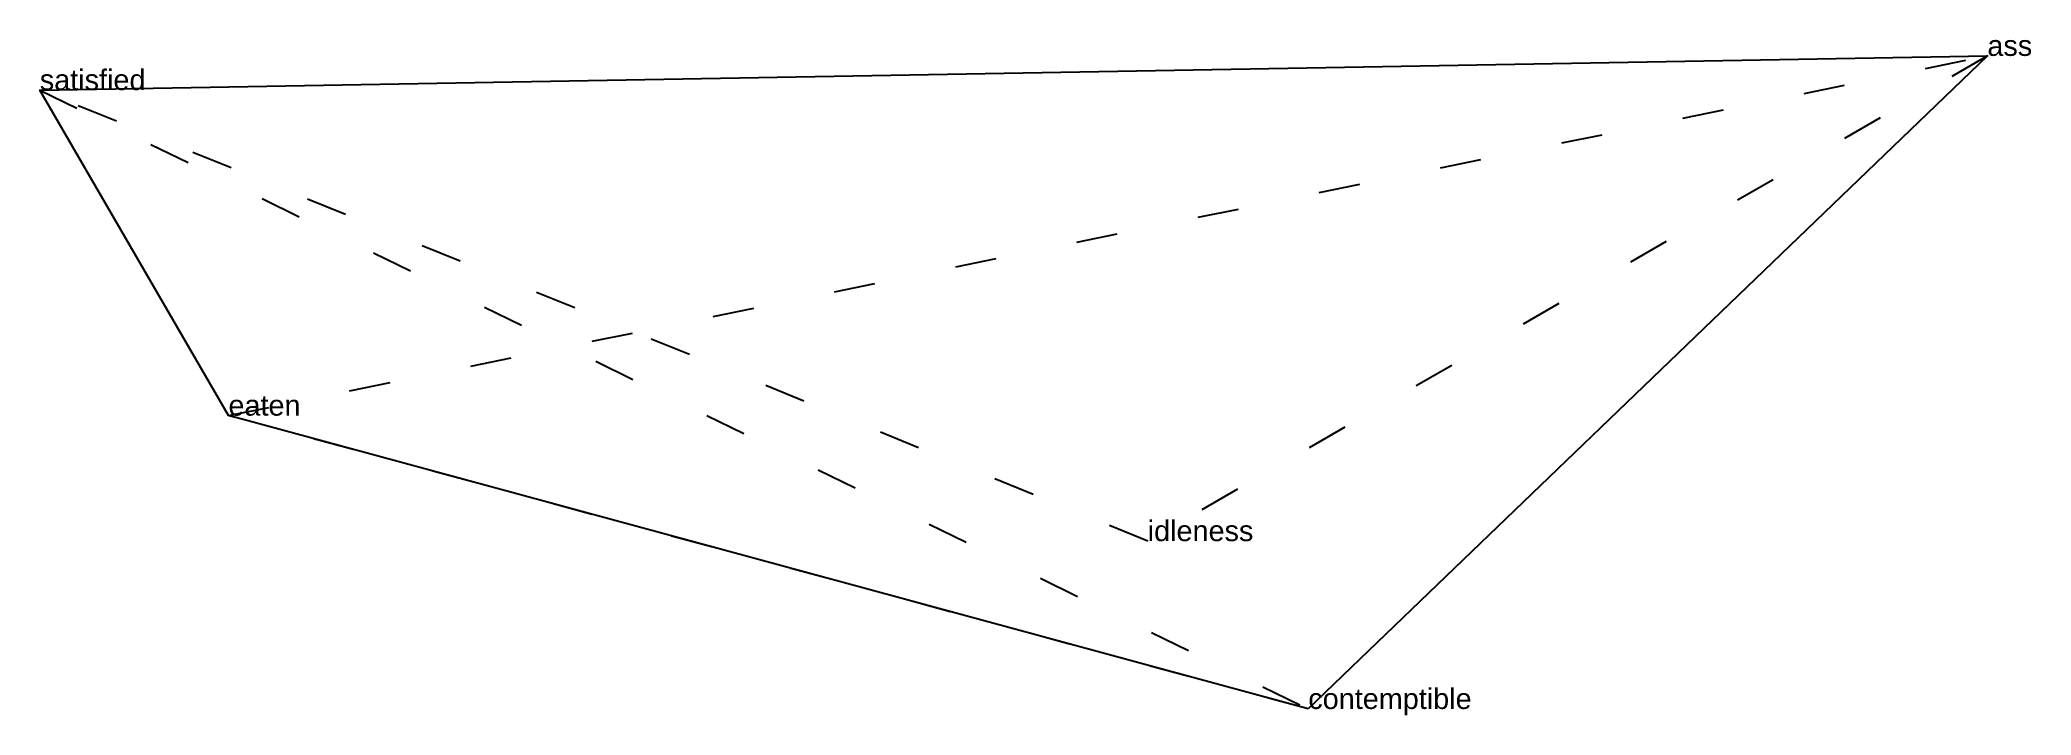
# Model space of a CAD drawing. Extents: x -1.48 to 3.35, y 1.58 to 3.22.
import ezdxf

# ---------------------------------------------------------------- set-up
doc = ezdxf.new("R2010")
doc.units = 0
doc.linetypes.add('DOT', pattern=[0.2, 0, -0.2])
doc.layers.add('TEXT', color=1, linetype='CONTINUOUS')
doc.styles.get("Standard").update_dxf_attribs({"font": 'arial.ttf'})

msp = doc.modelspace()

# ---------------------------------------------------------------- linework, layer by layer
at = {"layer": 'INTERNAL', "linetype": 'DOT'}
msp.add_polyline3d([(-1.0241, 2.3085, 0), (3.241, 3.1814, 0), (1.2049, 2.004, 0), (-1.4815, 3.0984, 0), (1.5944, 1.5967, 0), (-1.0241, 2.3085, 0)], close=True, dxfattribs=at)
at = {"layer": 'OUTLINE', "linetype": 'CONTINUOUS'}
msp.add_polyline3d([(1.5944, 1.5967, 0), (-1.0241, 2.3085, 0), (-1.4815, 3.0984, 0), (3.241, 3.1814, 0), (1.5944, 1.5967, 0)], close=True, dxfattribs=at)

# ---------------------------------------------------------------- texts
at = {"layer": 'TEXT'}
for s, p in [('ass', (3.241, 3.1814)), ('satisfied', (-1.4815, 3.0984)), ('eaten', (-1.0241, 2.3085)), ('idleness', (1.2049, 2.004)), ('contemptible', (1.5944, 1.5967))]:
    msp.add_text(s, height=0.05, dxfattribs=at).set_placement(p)

doc.saveas('drawing.dxf')
